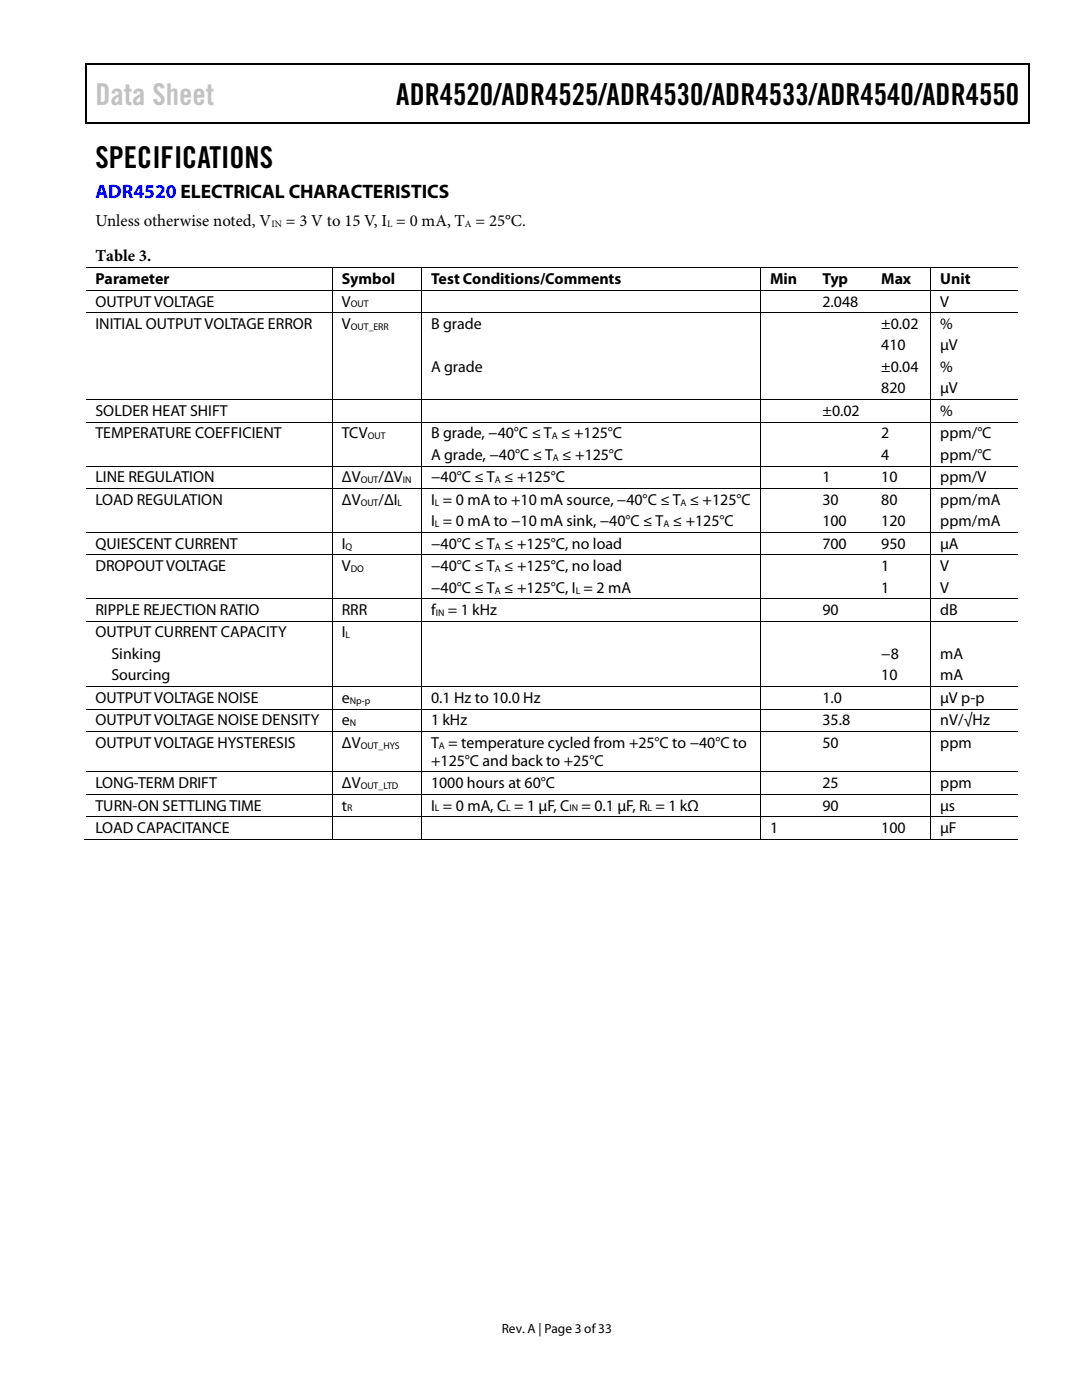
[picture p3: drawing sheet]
<svg xmlns="http://www.w3.org/2000/svg" width="216mm" height="279mm" viewBox="0 0 216 279" stroke-linecap="round" stroke-linejoin="round" font-family="sans-serif">
<defs><g id="words">
<text font-size="6" fill="#c1c1c1" x="19" y="20.9">Data Sheet</text>
<g font-size="6">
<text x="79.1" y="20.9">ADR4520/ADR4525/ADR4530/ADR4533/ADR4540/ADR4550</text>
<text x="19" y="33.6">SPECIFICATIONS</text>
</g>
<text font-size="3.9" fill="#00f" x="19" y="39.6">ADR4520 ELECTRICAL CHARACTERISTICS</text>
<g font-size="3.3">
<text x="19" y="45">Unless otherwise noted, V</text>
<text x="57" y="45">= 3 V to 15 V, I = 0 mA, T = 25°C.</text>
<text x="19.1" y="52.2">Table 3.</text>
</g>
<g font-size="3.2">
<text x="19" y="56.7">Parameter</text>
<text x="68.2" y="56.7">Symbol</text>
<text x="86" y="56.7">Test Conditions/Comments</text>
<text x="153.7" y="56.7">Min</text>
<text x="164.1" y="56.7">Typ</text>
<text x="175.9" y="56.7">Max</text>
<text x="187.6" y="56.7">Unit</text>
<text x="19" y="61.2">OUTPUT VOLTAGE</text>
<text x="19" y="65.7">INITIAL OUTPUT VOLTAGE ERROR</text>
<text x="68.2" y="61.2">V</text>
<text x="68.2" y="65.7">V</text>
<text x="86" y="65.7">B grade</text>
<text x="164.1" y="61.2">2.048</text>
<text x="175.8" y="65.7">±0.02</text>
<text x="187.6" y="65.7">%</text>
<text x="187.6" y="61.2">V</text>
<text x="175.9" y="69.9">410</text>
<text x="187.6" y="69.9">μV</text>
<text x="86" y="74.3">A grade</text>
<text x="175.9" y="74.3">±0.04</text>
<text x="187.6" y="74.3">%</text>
<text x="19" y="83">SOLDER HEAT SHIFT</text>
<text x="164.1" y="83">±0.02</text>
<text x="175.9" y="78.5">820</text>
<text x="187.6" y="78.5">μV</text>
<text x="187.6" y="83">%</text>
<text x="19" y="87.5">TEMPERATURE COEFFICIENT</text>
<text x="68.2" y="87.5">TCV</text>
<text x="86" y="87.5">B grade, −40°C ≤ T ≤ +125°C</text>
<text x="175.9" y="87.5">2</text>
<text x="187.6" y="87.5">ppm/°C</text>
<text x="86" y="91.8">A grade, −40°C ≤ T ≤ +125°C</text>
<text x="175.9" y="91.8">4</text>
<text x="187.6" y="91.8">ppm/°C</text>
<text x="19" y="96.3">LINE REGULATION</text>
<text x="19" y="100.8">LOAD REGULATION</text>
<text x="68.2" y="96.3">ΔV</text>
<text x="68.2" y="100.8">ΔV</text>
<text x="75.5" y="96.3">/ΔV</text>
<text x="75.5" y="100.8">/ΔI</text>
<text x="86" y="96.3">−40°C ≤ T ≤ +125°C</text>
<text x="86" y="100.8">I = 0 mA to +10 mA source, −40°C ≤ T ≤ +125°C</text>
<text x="164.1" y="96.3">1</text>
<text x="164.1" y="100.8">30</text>
<text x="175.9" y="96.3">10</text>
<text x="175.9" y="100.8">80</text>
<text x="187.6" y="96.3">ppm/V</text>
<text x="187.6" y="100.8">ppm/mA</text>
<text x="86" y="105">I = 0 mA to −10 mA sink, −40°C ≤ T ≤ +125°C</text>
<text x="164.1" y="105">100</text>
<text x="175.8" y="105">120</text>
<text x="187.6" y="105">ppm/mA</text>
<text x="19" y="109.5">QUIESCENT CURRENT</text>
<text x="19" y="114">DROPOUT VOLTAGE</text>
<text x="68.2" y="109.5">I</text>
<text x="68.2" y="114">V</text>
<text x="86" y="109.5">−40°C ≤ T ≤ +125°C, no load</text>
<text x="86" y="114">−40°C ≤ T ≤ +125°C, no load</text>
<text x="164.1" y="109.5">700</text>
<text x="175.8" y="109.5">950</text>
<text x="175.8" y="114">1</text>
<text x="187.6" y="109.5">μA</text>
<text x="187.6" y="114">V</text>
<text x="86" y="118.3">−40°C ≤ T ≤ +125°C, I = 2 mA</text>
<text x="175.9" y="118.3">1</text>
<text x="187.6" y="118.3">V</text>
<text x="19" y="122.7">RIPPLE REJECTION RATIO</text>
<text x="68.2" y="122.7">RRR</text>
<text x="86" y="122.7">f</text>
<text x="89.4" y="122.7">= 1 kHz</text>
<text x="164.1" y="122.7">90</text>
<text x="187.6" y="122.7">dB</text>
<text x="19" y="127.2">OUTPUT CURRENT CAPACITY</text>
<text x="22.2" y="131.5">Sinking</text>
<text x="68.2" y="127.2">I</text>
<text x="175.9" y="131.5">−8</text>
<text x="187.6" y="131.5">mA</text>
<text x="22.2" y="135.8">Sourcing</text>
<text x="175.9" y="135.8">10</text>
<text x="187.6" y="135.8">mA</text>
<text x="19" y="140.3">OUTPUT VOLTAGE NOISE</text>
<text x="68.2" y="140.3">e</text>
<text x="86" y="140.3">0.1 Hz to 10.0 Hz</text>
<text x="164.1" y="140.3">1.0</text>
<text x="187.6" y="140.3">μV p-p</text>
<text x="19" y="144.7">OUTPUT VOLTAGE NOISE DENSITY</text>
<text x="19" y="149.2">OUTPUT VOLTAGE HYSTERESIS</text>
<text x="68.2" y="144.7">e</text>
<text x="68.2" y="149.2">ΔV</text>
<text x="86" y="144.7">1 kHz</text>
<text x="86" y="149.2">T = temperature cycled from +25°C to −40°C to</text>
<text x="164.1" y="149.2">50</text>
<text x="164.1" y="144.7">35.8</text>
<text x="187.6" y="149.2">ppm</text>
<text x="187.6" y="144.7">nV/√Hz</text>
<text x="86" y="152.8">+125°C and back to +25°C</text>
<text x="19" y="157.3">LONG-TERM DRIFT</text>
<text x="19" y="161.8">TURN-ON SETTLING TIME</text>
<text x="68.2" y="161.8">t</text>
<text x="68.2" y="157.3">ΔV</text>
<text x="86" y="157.3">1000 hours at 60°C</text>
<text x="86" y="161.8">I = 0 mA, C = 1 µF, C</text>
<text x="116" y="161.8">= 0.1 µF, R = 1 kΩ</text>
<text x="164.1" y="161.8">90</text>
<text x="164.1" y="157.3">25</text>
<text x="187.6" y="161.8">µs</text>
<text x="187.6" y="157.3">ppm</text>
<text x="19" y="166.2">LOAD CAPACITANCE</text>
<text x="153.7" y="166.2">1</text>
<text x="175.9" y="166.2">100</text>
<text x="187.6" y="166.2">µF</text>
</g>
<text font-size="2.7" x="100.1" y="266">Rev. A | Page 3 of33</text>
<g font-size="1.9">
<text x="54.1" y="45.2">IN</text>
<text x="77.3" y="45.2">L</text>
<text x="92.8" y="45.2">A</text>
<text x="70" y="61.3">OUT</text>
<text x="70" y="65.8">OUT_ERR</text>
<text x="73.4" y="87.7">OUT</text>
<text x="110.1" y="87.7">A</text>
<text x="110.3" y="91.9">A</text>
<text x="72" y="96.4">OUT</text>
<text x="72" y="100.9">OUT</text>
<text x="79.3" y="100.9">L</text>
<text x="80.3" y="96.4">IN</text>
<text x="86.8" y="100.9">L</text>
<text x="98.7" y="96.4">A</text>
<text x="135.8" y="100.9">A</text>
<text x="86.8" y="105.2">L</text>
<text x="132.4" y="105.2">A</text>
<text x="69" y="109.7">Q</text>
<text x="98.7" y="109.7">A</text>
<text x="70" y="114.1">DO</text>
<text x="98.7" y="114.1">A</text>
<text x="98.7" y="118.4">A</text>
<text x="114.9" y="118.4">L</text>
<text x="87" y="122.9">IN</text>
<text x="69" y="127.4">L</text>
<text x="69.8" y="140.5">Np-p</text>
<text x="69.8" y="144.9">N</text>
<text x="72" y="149.4">OUT_HYS</text>
<text x="87.6" y="149.4">A</text>
<text x="69.3" y="161.9">R</text>
<text x="72" y="157.5">OUT_LTD</text>
<text x="86.8" y="161.9">L</text>
<text x="101" y="161.9">L</text>
<text x="113.7" y="161.9">IN</text>
<text x="129.2" y="161.9">L</text>
</g>
</g></defs>
<g fill="#000">
<path d="M17 12.7h.3v1h-.3zM17 12.7h.3v.3h-.3zM73 12.7h.3v.3h-.3zM205.2 12.7h.2v1h-.2zM205.2 12.7h.2v.3h-.2zM17 24.4h.3v.2h-.3zM72.8 24.4h.2v.2h-.2zM205.2 24.4h.2v.2h-.2zM66.2 53.3h.2v.2h-.2zM66.2 57.9h.2v.1h-.2zM84.1 53.3h.1v.2h-.1zM84.1 57.9h.1v.1h-.1z"/>
<path d="M151.7 53.3h.2v.2h-.2zM151.7 57.9h.2v.1h-.2zM162.2 53.3h.2v.2h-.2zM162.2 57.9h.2v.1h-.2zM173.9 53.3h.2v.2h-.2zM173.9 57.9h.2v.1h-.2zM185.6 53.3h.2v.2h-.2zM185.6 57.9h.2v.1h-.2zM66.2 62.4h.2v.1h-.2zM66.2 79.7h.2v.2h-.2zM84.1 62.4h.1v.1h-.1zM84.1 79.7h.1v.2h-.1z"/>
<path d="M151.7 62.4h.2v.1h-.2zM151.7 79.7h.2v.2h-.2zM162.2 62.4h.2v.1h-.2zM162.2 79.7h.2v.2h-.2zM173.9 62.4h.2v.1h-.2zM173.9 79.7h.2v.2h-.2zM185.6 62.4h.2v.1h-.2zM185.6 79.7h.2v.2h-.2zM66.2 84.2h.2v.2h-.2zM66.2 93h.2v.1h-.2zM66.2 97.4h.2v.2h-.2zM84.1 84.2h.1v.2h-.1z"/>
<path d="M84.1 93h.1v.1h-.1zM84.1 97.4h.1v.2h-.1zM151.7 84.2h.2v.2h-.2zM151.7 93h.2v.1h-.2zM151.7 97.4h.2v.2h-.2zM162.2 84.2h.2v.2h-.2zM162.2 93h.2v.1h-.2zM162.2 97.4h.2v.2h-.2zM173.9 84.2h.2v.2h-.2zM173.9 93h.2v.1h-.2zM173.9 97.4h.2v.2h-.2zM185.6 84.2h.2v.2h-.2z"/>
<path d="M185.6 93h.2v.1h-.2zM185.6 97.4h.2v.2h-.2zM66.2 106.2h.2v.1h-.2zM66.2 110.7h.2v.1h-.2zM66.2 119.4h.2v.2h-.2zM84.1 106.2h.1v.1h-.1zM84.1 110.7h.1v.1h-.1zM84.1 119.4h.1v.2h-.1zM151.7 106.2h.2v.1h-.2zM151.7 110.7h.2v.1h-.2zM151.7 119.4h.2v.2h-.2zM162.2 106.2h.2v.1h-.2z"/>
<path d="M162.2 110.7h.2v.1h-.2zM162.2 119.4h.2v.2h-.2zM173.9 106.2h.2v.1h-.2zM173.9 110.7h.2v.1h-.2zM173.9 119.4h.2v.2h-.2zM185.6 106.2h.2v.1h-.2zM185.6 110.7h.2v.1h-.2zM185.6 119.4h.2v.2h-.2zM66.2 123.9h.2v.2h-.2zM66.2 137h.2v.2h-.2zM84.1 123.9h.1v.2h-.1zM84.1 137h.1v.2h-.1z"/>
<path d="M151.7 123.9h.2v.2h-.2zM151.7 137h.2v.2h-.2zM162.2 123.9h.2v.2h-.2zM162.2 137h.2v.2h-.2zM173.9 123.9h.2v.2h-.2zM173.9 137h.2v.2h-.2zM185.6 123.9h.2v.2h-.2zM185.6 137h.2v.2h-.2zM66.2 141.4h.2v.2h-.2zM66.2 145.9h.2v.2h-.2zM66.2 154h.2v.1h-.2zM66.2 158.5h.2v.1h-.2z"/>
<path d="M84.1 141.4h.1v.2h-.1zM84.1 145.9h.1v.2h-.1zM84.1 154h.1v.1h-.1zM84.1 158.5h.1v.1h-.1zM151.7 141.4h.2v.2h-.2zM151.7 145.9h.2v.2h-.2zM151.7 154h.2v.1h-.2zM151.7 158.5h.2v.1h-.2zM162.2 141.4h.2v.2h-.2zM162.2 145.9h.2v.2h-.2zM162.2 154h.2v.1h-.2zM162.2 158.5h.2v.1h-.2z"/>
<path d="M173.9 141.4h.2v.2h-.2zM173.9 145.9h.2v.2h-.2zM173.9 154h.2v.1h-.2zM173.9 158.5h.2v.1h-.2zM185.6 141.4h.2v.2h-.2zM185.6 145.9h.2v.2h-.2zM185.6 154h.2v.1h-.2zM185.6 158.5h.2v.1h-.2zM66.2 162.9h.2v.2h-.2zM66.2 167.4h.2v.2h-.2zM84.1 162.9h.1v.2h-.1zM84.1 167.4h.1v.2h-.1z"/>
<path d="M151.7 162.9h.2v.2h-.2zM151.7 167.4h.2v.2h-.2zM162 167.4h.1v.2h-.1zM162.2 162.9h.2v.2h-.2zM173.7 167.4h.2v.2h-.2zM173.9 162.9h.2v.2h-.2zM185.6 162.9h.2v.2h-.2zM185.6 167.4h.2v.2h-.2z"/>
</g>
<path d="M17.1 13.7v10.7M17.3 12.8h55.7M73.3 12.8h131.9M205.3 13.7v10.7M17.3 24.5h187.9" fill="none" stroke="#000" stroke-width=".25"/>
<g fill="none" stroke="#000" stroke-width=".2">
<path d="M17.1 53.4h49.1M17.1 58h49.1M66.3 53.5v4.4M66.3 58v4.4M66.4 53.4h17.7M66.4 58h17.7M84.2 53.5v4.4M84.2 58v4.4M84.2 53.4h67.5M84.2 58h67.5M151.8 53.5v4.4M151.8 58v4.4"/>
<path d="M151.8 53.4h10.4M151.8 58h10.4M162.4 53.4h11.5M162.4 58h11.5M174.1 53.4h11.5M174.1 58h11.5M185.7 53.5v4.4M185.7 58v4.4M185.8 53.4h17.3M185.8 58h17.3M17.1 62.4h49.1M17.1 79.8h49.1"/>
<path d="M66.3 62.5v17.2M66.3 79.9v4.3M66.4 62.4h17.7M66.4 79.8h17.7M84.2 62.5v17.2M84.2 79.9v4.3M84.2 62.4h67.5M84.2 79.8h67.5M151.8 62.5v17.2M151.8 79.9v4.3M151.8 62.4h10.4M151.8 79.8h10.4"/>
<path d="M162.4 62.4h11.5M162.4 79.8h11.5M174.1 62.4h11.5M174.1 79.8h11.5M185.7 62.5v17.2M185.7 79.9v4.3M185.8 62.4h17.3M185.8 79.8h17.3M17.1 84.3h49.1M17.1 93h49.1M17.1 97.5h49.1M66.3 84.4v8.6"/>
<path d="M66.3 93.1v4.3M66.3 97.6v8.6M66.4 84.3h17.7M66.4 93h17.7M66.4 97.5h17.7M84.2 84.4v8.6M84.2 93.1v4.3M84.2 97.6v8.6M84.2 84.3h67.5M84.2 93h67.5M84.2 97.5h67.5M151.8 84.4v8.6"/>
<path d="M151.8 93.1v4.3M151.8 97.6v8.6M151.8 84.3h10.4M151.8 93h10.4M151.8 97.5h10.4M162.4 84.3h11.5M162.4 93h11.5M162.4 97.5h11.5M174.1 84.3h11.5M174.1 93h11.5M174.1 97.5h11.5M185.7 84.4v8.6"/>
<path d="M185.7 93.1v4.3M185.7 97.6v8.6M185.8 84.3h17.3M185.8 93h17.3M185.8 97.5h17.3M17.1 106.3h49.1M17.1 110.7h49.1M17.1 119.5h49.1M66.3 106.3v4.4M66.3 110.8v8.6M66.3 119.6v4.3M66.4 106.3h17.7"/>
<path d="M66.4 110.7h17.7M66.4 119.5h17.7M84.2 106.3v4.4M84.2 110.8v8.6M84.2 119.6v4.3M84.2 106.3h67.5M84.2 110.7h67.5M84.2 119.5h67.5M151.8 106.3v4.4M151.8 110.8v8.6M151.8 119.6v4.3M151.8 106.3h10.4"/>
<path d="M151.8 110.7h10.4M151.8 119.5h10.4M162.4 106.3h11.5M162.4 110.7h11.5M162.4 119.5h11.5M174.1 106.3h11.5M174.1 110.7h11.5M174.1 119.5h11.5M185.7 106.3v4.4M185.7 110.8v8.6M185.7 119.6v4.3M185.8 106.3h17.3"/>
<path d="M185.8 110.7h17.3M185.8 119.5h17.3M17.1 124h49.1M17.1 137.1h49.1M66.3 124.1v12.9M66.3 137.2v4.2M66.4 124h17.7M66.4 137.1h17.7M84.2 124.1v12.9M84.2 137.2v4.2M84.2 124h67.5M84.2 137.1h67.5"/>
<path d="M151.8 124.1v12.9M151.8 137.2v4.2M151.8 124h10.4M151.8 137.1h10.4M162.4 124h11.5M162.4 137.1h11.5M174.1 124h11.5M174.1 137.1h11.5M185.7 124.1v12.9M185.7 137.2v4.2M185.8 124h17.3M185.8 137.1h17.3"/>
<path d="M17.1 141.5h49.1M17.1 146h49.1M17.1 154.1h49.1M17.1 158.5h49.1M66.3 141.6v4.3M66.3 146.1v7.9M66.3 154.1v4.4M66.3 158.6v4.3M66.4 141.5h17.7M66.4 146h17.7M66.4 154.1h17.7M66.4 158.5h17.7"/>
<path d="M84.2 141.6v4.3M84.2 146.1v7.9M84.2 154.1v4.4M84.2 158.6v4.3M84.2 141.5h67.5M84.2 146h67.5M84.2 154.1h67.5M84.2 158.5h67.5M151.8 141.6v4.3M151.8 146.1v7.9M151.8 154.1v4.4M151.8 158.6v4.3"/>
<path d="M151.8 141.5h10.4M151.8 146h10.4M151.8 154.1h10.4M151.8 158.5h10.4M162.4 141.5h11.5M162.4 146h11.5M162.4 154.1h11.5M162.4 158.5h11.5M174.1 141.5h11.5M174.1 146h11.5M174.1 154.1h11.5M174.1 158.5h11.5"/>
<path d="M185.7 141.6v4.3M185.7 146.1v7.9M185.7 154.1v4.4M185.7 158.6v4.3M185.8 141.5h17.3M185.8 146h17.3M185.8 154.1h17.3M185.8 158.5h17.3M16.9 167.5h49.3M17.1 163h49.1M66.3 163.1v4.3M66.4 163h17.7"/>
<path d="M66.4 167.5h17.7M84.2 163.1v4.3M84.2 163h67.5M84.2 167.5h67.5M151.8 163.1v4.3M151.8 163h10.4M151.8 167.5h33.8M162.4 163h11.5M174.1 163h11.5M185.7 163.1v4.3M185.8 163h17.3M185.8 167.5h17.3"/>
</g>
<use href="#words"/>
</svg>
